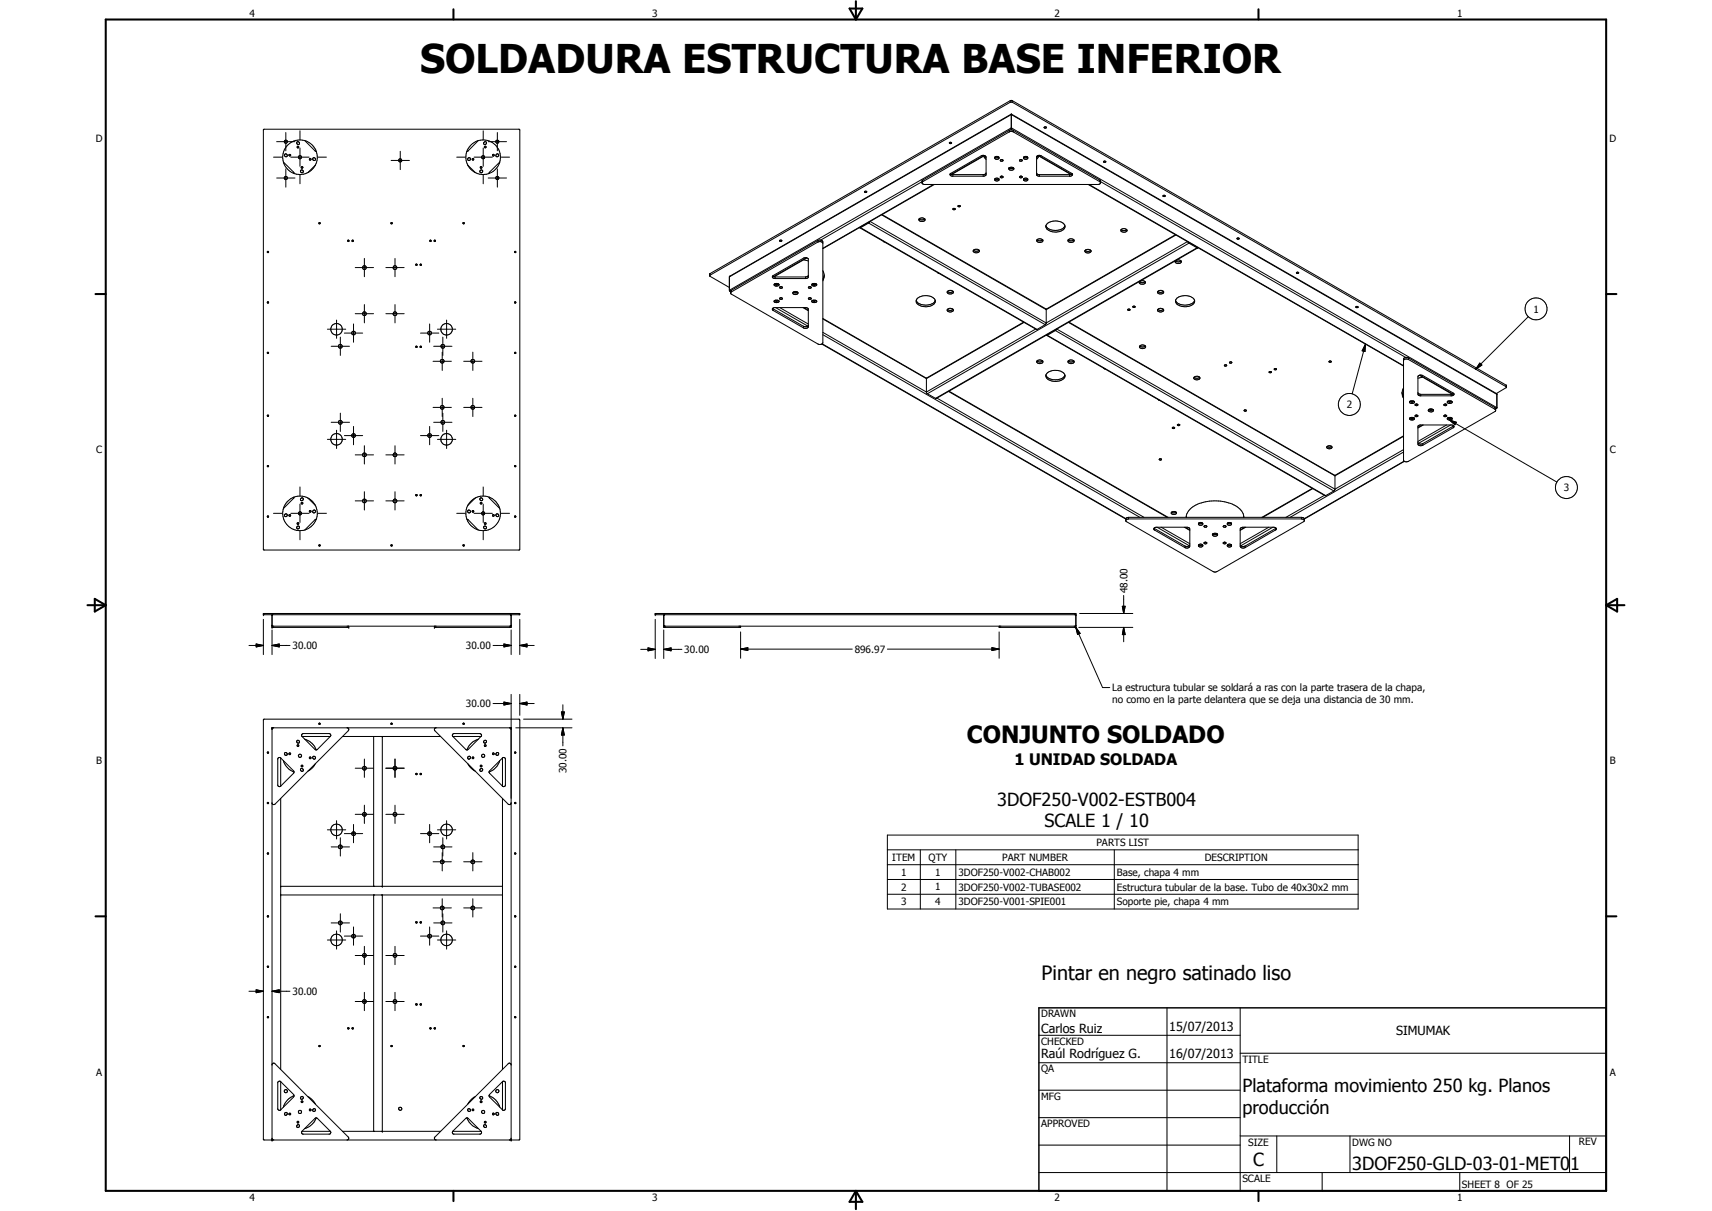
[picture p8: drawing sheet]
<svg xmlns="http://www.w3.org/2000/svg" width="594mm" height="420mm" viewBox="0 0 594 420" stroke-linecap="round" stroke-linejoin="round" font-family="sans-serif">
<defs><g id="words">
<text font-size="13.7" x="145.7" y="25.4">SOLDADURA ESTRUCTURA BASE INFERIOR</text>
<text font-size="8.2" x="335.5" y="257.9">CONJUNTO SOLDADO</text>
<text font-size="6.9" x="361.4" y="340">Pintar en negro satinado liso</text>
<g font-size="6.3">
<text x="346" y="279.5">3DOF250-V002-ESTB004</text>
<text x="362.4" y="287">SCALE 1 / 10</text>
<text x="431.1" y="378.8">Plataforma movimiento 250 kg. Planos</text>
<text x="431.1" y="386.4">producción</text>
<text x="434.8" y="404.7">C</text>
<text x="469.2" y="406">3DOF250-GLD-03-01-MET01</text>
</g>
<text font-size="5.5" x="352" y="265.3">1 UNIDAD SOLDADA</text>
<g font-size="4.4">
<text x="361.3" y="358.4">Carlos Ruiz</text>
<text x="405.7" y="357.7">15/07/2013</text>
<text x="484.5" y="359.1">SIMUMAK</text>
<text x="361.3" y="367.1">Raúl Rodríguez G.</text>
<text x="405.7" y="367.2">16/07/2013</text>
</g>
<g font-size="3.5">
<text x="86.6" y="5.8">4</text>
<text x="226.3" y="5.8">3</text>
<text x="365.9" y="5.8">2</text>
<text x="505.6" y="5.8">1</text>
<text x="33.3" y="49.4">D</text>
<text x="558.5" y="49.4">D</text>
<text x="532.1" y="108.5">1</text>
<text x="467.3" y="141.6">2</text>
<text x="33.4" y="157.3">C</text>
<text x="558.6" y="157.3">C</text>
<text x="542.6" y="170.5">3</text>
<text x="391.2" y="205.8" transform="rotate(-90 391.2 205.8)">48.00</text>
<text x="101.5" y="225.2">30.00</text>
<text x="161.7" y="225.2">30.00</text>
<text x="237.4" y="226.5">30.00</text>
<text x="296.6" y="226.5">896.97</text>
<text x="385.9" y="239.6">La estructura tubular se soldará a ras con la parte trasera de la chapa,</text>
<text x="161.7" y="245.4">30.00</text>
<text x="385.9" y="243.8">no como en la parte delantera que se deja una distancia de 30 mm.</text>
<text x="33.4" y="265.2">B</text>
<text x="196.6" y="268.3" transform="rotate(-90 196.6 268.3)">30.00</text>
<text x="558.6" y="265.2">B</text>
<text x="380.4" y="293.6">PARTS LIST</text>
<text x="309.6" y="298.7">ITEM</text>
<text x="322.2" y="298.7">QTY</text>
<text x="347.8" y="298.7">PART NUMBER</text>
<text x="418" y="298.7">DESCRIPTION</text>
<text x="312.7" y="303.8">1</text>
<text x="324.6" y="303.8">1</text>
<text x="332.6" y="303.9">3DOF250-V002-CHAB002</text>
<text x="387.6" y="303.9">Base, chapa 4 mm</text>
<text x="312.7" y="309">2</text>
<text x="324.6" y="308.9">1</text>
<text x="332.6" y="309">3DOF250-V002-TUBASE002</text>
<text x="387.6" y="309">Estructura tubular de la base. Tubo de 40x30x2 mm</text>
<text x="312.7" y="314.1">3</text>
<text x="324.6" y="314.1">4</text>
<text x="332.6" y="314.1">3DOF250-V001-SPIE001</text>
<text x="387.6" y="314.2">Soporte pie, chapa 4 mm</text>
<text x="101.5" y="345.2">30.00</text>
<text x="361.3" y="353">DRAWN</text>
<text x="361.3" y="362.5">CHECKED</text>
<text x="431.1" y="368.7">TITLE</text>
<text x="33.4" y="373.2">A</text>
<text x="361.3" y="372.1">QA</text>
<text x="558.6" y="373.2">A</text>
<text x="361.3" y="381.6">MFG</text>
<text x="361.3" y="391.1">APPROVED</text>
<text x="433.1" y="397.5">SIZE</text>
<text x="469.2" y="397.5">DWG NO</text>
<text x="547.9" y="397.4">REV</text>
<text x="431.1" y="410.2">SCALE</text>
<text x="507.3" y="412.3">SHEET 8 OF 25</text>
<text x="86.6" y="416.7">4</text>
<text x="226.3" y="416.7">3</text>
<text x="365.9" y="416.7">2</text>
<text x="505.6" y="416.7">1</text>
</g>
</g></defs>
<g fill="none" stroke="#000" stroke-width=".35">
<path d="M350.6 34.9v.6M350.6 35.5h.7M350.6 34.9h.7M350.6 35.5l-104.2 60M350.6 34.9l-104.2 60M350.9 39.6v5.4M350.9 39.6l-97.8 56.5M350.9 39.6l168.4 96.9M351.3 34.9v.6M351.3 35.5l171.3 98.7M351.3 34.9l171.3 98.7M91.5 44.9h88.8v145.9h-88.6l-.3-.2z"/>
<path d="M94.9 54.5h3M96 49.1h6.4M98.3 56.2l3.6 3.5 .1 .5M99.2 46v6.3M99.2 58.6v6.3M100.3 53.6h.3a.3 .3 0 0 1 .2 .4 .3 .3 0 0 1-.4 .1 .3 .3 0 0 1-.1-.5zM100.9 54.5h6.4M103.2 50.8a.3 .3 0 0 1 .4 .1 .3 .3 0 0 1-.1 .4l-.3-.1zM104.1 45.4v3M104.1 51.4v6.3M104.6 57.9a.29 .29 0 0 1 .4 0 .29 .29 0 0 1-.2 .5l-.2-.1zM105.7 48.8l4 3.7"/>
<path d="M107.4 55.1a.31 .31 0 0 1 .5 0 .31 .31 0 0 1-.1 .4h-.4zM109.5 57.3l-2.7 2.6M110.3 54.5h3M135.7 55.7h6.4M138.9 52.5v6.3M158.5 54.5h3M162.3 57.3l2.7 2.6M163.9 55.1l.4-.1v.5h-.3zM164.5 54.5h6.4M166 48.8l-4 3.7M166.7 57.8a.31 .31 0 0 1 .5 .1 .31 .31 0 0 1-.1 .4 .31 .31 0 0 1-.4-.1zM167.7 45.4v3"/>
<path d="M167.7 51.4v6.3M168.1 50.9l.3-.2 .2 .4-.3 .2zM169.4 49.1h6.4M171 53.6h.4l.1 .4a.31 .31 0 0 1-.5 .1 .31 .31 0 0 1 0-.5zM172.6 46v6.3M172.6 58.6v6.3M173.4 56.2a6 6 0 0 1-5.2 4.3 6 6 0 0 1-5.9-3.2M173.4 56.2a6 6 0 0 0-6.3-7.6 6 6 0 0 0-4.8 8.7M173.4 56.2l-3.5 3.5-.2 .5M173.9 54.5h2.9M329.4 49.5l.5-.1 .3 .2a.44 .44 0 0 1-.4 .2 .44 .44 0 0 1-.4-.3zM341.3 54.1l.9 1.2"/>
<path d="M341.4 53.9l-11.3 6.6M341.6 54l.6 .8M341.7 54l-11.5 6.5M345.3 54.5a.68 .68 0 0 0 .6 .8 .68 .68 0 0 0 .7-.8M345.3 54.5l.4 .2 .9-.2M345.3 54.5l.4-.2 .9 .2M347.4 55.4h.4M347.5 55.4l-.4 .4h.9M347.5 55.4h.3M347.8 55.4l.3 .4M348.1 55.8h-.1M350.1 58.3l.6 .2 1-.2"/>
<path d="M350.2 58.3h1.5M350.2 58.2a1.05 1.05 0 0 1 1.6 .5 1 1 0 0 1-1 .4 1 1 0 0 1-.8-.8zM350.2 45.2h1.4M350.2 45.2v.6M350.2 45.8h1.4M350.2 45.2l-30 17.3M350.2 45.8l-30 17.2M351.6 45.2v.6M351.6 45.2l30 17.3M351.6 45.8l30 17.2M353.8 55.6l.7-.2 .2 .4-.7 .1zM354.1 55.4h.3"/>
<path d="M355.3 54.5l.4 .2 .9-.2M355.3 54.5a.67 .67 0 0 0 .6 .8 .67 .67 0 0 0 .7-.8M355.3 54.5l.4-.2 .9 .2M359.8 54.2l.7-.3 .7 .1 10.7 6.2a.54 .54 0 0 1 .2 .7 .54 .54 0 0 1-.7 .2h-10.9l-.6-.2zM360.2 54l11.4 6.5M360.2 54l-.5 .8M360.4 53.9l11.4 6.6M360.5 54.1l-.8 1.2M362.4 44.1a.35 .35 0 0 1 .4-.1 .35 .35 0 0 1 .2 .4h-.5zM382.9 56h.1a.34 .34 0 0 1 .4-.2 .34 .34 0 0 1 .2 .5h-.5zM96 61.8h6.4M104.1 60.7v3.1"/>
<path d="M110.7 77.3h.3l.1 .3h-.4zM167.7 60.7v3.1M169.4 61.8h6.4M298.3 79h.1M298.3 79h.3M298.4 79l61.5 35.3M298.6 79l61.3 35.3M300 66.5l.6-.2 .2 .3-.5 .2zM301.4 77.4l61.3 35.2M301.4 77.4l-2.8 1.6M301.7 77l-.3 .4M301.9 76.8l61.1 35.3 49.1-28.3"/>
<path d="M305.9 74.5l57.1 32.9 45-25.9M306.1 74.5l56.9 32.7M318.9 76a1.15 1.15 0 0 1 1.2-.4 1.15 1.15 0 0 1 .9 .9l-.8 .3h-.7l-.5-.3zM318.9 75.9l1 .4 1-.4M319.9 63l-35.1 20.3M320.2 62.5l-.3 .3 .1 .9 .7 .3h60.5l.7-.5v-.7l-.3-.3M320.2 62.5v.5M320.2 63l-.3 .4M323.9 64l-38.4 22.1M324.2 64l-38.7 22.3M329.8 60.2l10.6-6.1a1.25 1.25 0 0 1 1.8 .4v6.2l-.4 .3-11.4 .1-.7-.4zM329.8 60.3l.4 .2"/>
<path d="M330.7 72.5l.6-.2 .2 .3-.6 .2zM330.7 60.6v.5M332.5 71.4l.5-.1 .2 .2-.5 .3zM341.2 60.6v.5M342.2 60.1l-.8 .5-11.2-.1M345.3 62l-.1 .2a.71 .71 0 0 0 .8 .6 .71 .71 0 0 0 .6-.8M345.3 62l.6 .3 .7-.3M345.3 62l.4-.2 .9 .2M347.2 61.3l.6-.2 .3 .4-.6 .2-.4-.2zM353.8 61.3l.7-.2 .2 .3a.53 .53 0 0 1-.5 .3 .53 .53 0 0 1-.4-.4zM355.3 62l.6 .3 .7-.3M355.3 62l-.1 .1a.74 .74 0 0 0 .7 .7 .74 .74 0 0 0 .8-.7l-.1-.1"/>
<path d="M355.3 62l.4-.2 .9 .2M359.7 60.1l.8 .5h10.9l.7-.3M360.7 60.6v.5M362.9 78.3a4.3 4.3 0 0 0 6.6 .2v-.2M363.5 77.5a4.7 4.7 0 0 1 5.9 .5 1.57 1.57 0 0 1-1.1 2.1 4.4 4.4 0 0 1-5.3-1.1v-.8zM371.2 60.6v.5M377.6 64l109.4 63M377.9 64l109.1 62.9M381.6 62.5v.5M381.6 63l.3 .4M381.9 63l105.9 61M389 79.7a1.52 1.52 0 0 0 2 0"/>
<path d="M389.2 79.5a1.11 1.11 0 0 1 1.1-.2 1.11 1.11 0 0 1 .8 .8 1.24 1.24 0 0 1-2.1-.3zM403.6 67.9l.4-.2 .4 .3-.6 .2zM120.7 83.4l.5 .2-.4 .2zM122.2 83.4h.3v.4l-.3-.1zM123.3 92.8h6.3M126.4 89.7v6.3M133.9 92.8h6.3M137.1 89.7v6.3M149.3 83.3h.1M150.7 83.4a.26 .26 0 0 1 .4 .1 .26 .26 0 0 1-.4 .3zM246.3 95l-.1 .1M246.4 94.9l-.1 .9 6.8 3.9"/>
<path d="M246.4 95.5l-.2 .1M246.4 94.9v.6M253.1 96.1l97.8-56.3 168.5 97M253.1 96.1v4.6M268.1 95.8l.5 .3M268.6 96.1h.4M268.7 98.6l-.1 .1M268.8 98.5h1.4M268.8 98.5h1.3l.2 .4-.5 .3h-.8l-.4-.4zM269 96.6a.62 .62 0 0 1-.9-.1 .62 .62 0 0 1 .2-.9l10.5-6 .9-.2 .8 .4v6.4l-1 .4M269 96.1v.5M269 96.6h10.5"/>
<path d="M269 96.1h10.5M269.3 98.7v.5M269.6 98.7v.5M270.5 83.5l.6-.2 .2 .3-.5 .1zM270.8 99.5l.5 .1a.39 .39 0 0 1-.3 .4 .39 .39 0 0 1-.4-.4l.3-.1M278.8 90.2l1.7 .4M279.5 96.1v.5M279.8 89.5l-11.4 6.5M280 89.5l-11.4 6.6M280.5 95.6l-1 .5M280.8 99.5l.7 .1a.42 .42 0 0 1-.5 .4 .42 .42 0 0 1-.4-.4l.3-.1M281.8 98.6l.9-.3 .5 .2 .2 .4-.4 .3h-.8l-.4-.2z"/>
<path d="M281.8 98.5h1.4M282.4 98.7v.5M282.7 98.7v.5M283.8 83.4h.2a1.16 1.16 0 0 1 1.5 .5v35a1.11 1.11 0 0 1-1.7 .4l-30.1-17.3-.2-1 .3-.3M283.8 84l.4-.1a1.13 1.13 0 0 1 1.3 .5M283.8 83.4v.6M283.8 84l-30 17.3M283.8 83.4l-30 17.3M285.5 93.9l.5 1.6M286 95.5l-.5 2M286 95.4l-.5 1.5M306.5 83.7l.5 .3"/>
<path d="M325.3 94.5l.5 .4M337.8 86.8a1.33 1.33 0 0 1 2.1 .4 1.21 1.21 0 0 1-1.2 .5 1.21 1.21 0 0 1-1-.7zM337.8 86.8a1.5 1.5 0 0 0 2 0M359.9 83.2a1.45 1.45 0 0 0 1.9 0M360 83.1a1.12 1.12 0 0 1 1.1-.3 1.12 1.12 0 0 1 .8 .9 1.11 1.11 0 0 1-1.2 .5 1.11 1.11 0 0 1-.9-1zM370.7 83.2a1.57 1.57 0 0 0 2 0M370.7 83.2a1.08 1.08 0 0 0 .9 1 1.08 1.08 0 0 0 1.1-.7v-.3M370.7 83.2a1.44 1.44 0 0 1 2 0M376.5 86.9l1 .3 1-.3M376.7 86.7a1.3 1.3 0 0 1 1.9 .5 1.21 1.21 0 0 1-1.1 .6 1.21 1.21 0 0 1-1-.8zM395.4 97.7a1.2 1.2 0 0 1 2 .5 1.46 1.46 0 0 1-2.1 0zM395.4 97.7l1 .4 .9-.4"/>
<path d="M407.9 90.6a1.57 1.57 0 0 0 1.9 0M407.9 81.4l-44.9 25.9M408 90.4a1.13 1.13 0 0 1 1.9 .6 1.24 1.24 0 0 1-2.1-.3zM412.2 83.9l.4 .5M412.6 84.4l-90.8 52.2M412.6 84.4l2.8 1.6M415.4 86l-90.8 52.2M415.4 86h.2M415.6 86l-91 52.2M415.7 85.9l-.1 .1M429.3 82.7v.1M449.9 94.5l.4-.1 .4 .3-.6 .2z"/>
<path d="M92.7 104.9l.3-.2 .2 .2-.3 .3zM113.6 114.2h6.4M116.8 111v6.4M118.1 117v6.3M119.5 115.6h6.4M122.7 112.4v6.3M123.3 108.8h6.3M126.4 105.7v6.3M133.9 108.8h6.3M137.1 105.7v6.3M145.9 115.6h6.4M149.1 112.4v6.3"/>
<path d="M151.8 114.2h6.4M153.7 117v6.3M155 111v6.4M178.6 104.8h.3v.4l-.3-.1zM253.1 100.7l97.8-56.3 168.5 97M253.1 100.7l.3 .3M253.3 101l.2 .1M253.4 101l.1 .1M253.8 101.3l-.3 .3M253.8 100.7v.6M268 107.1l.8-.4h10.9l.6 .2 .2 6.6-.8 .4-.9-.2M268 107.1l.3 .6"/>
<path d="M268.1 107l.2 .1M268.3 107.1v.6M268.3 107.7l10.5 6M268.3 107.1l10.5 6.1M268.8 104.3h1.4M269.1 106.7l11.2 6.5M269.3 105h.3M269.3 104.4v.6M269.6 104.4v.6M270.1 104.3a.45 .45 0 0 1 .1 .6 .45 .45 0 0 1-.6 .1M270.1 104.3h-1.3a.44 .44 0 0 0-.1 .6 .44 .44 0 0 0 .6 .1M270.6 106.7l9.9 5.7"/>
<path d="M270.6 103.4a.48 .48 0 0 1 .5-.1 .48 .48 0 0 1 .3 .5 .48 .48 0 0 1-.5 .1 .48 .48 0 0 1-.3-.5zM270.8 103.3h.4M275.2 101.4a.59 .59 0 0 0 .1 .8 .59 .59 0 0 0 .8 0l.7-.3v-.5M275.2 101.4h1.6M275.2 101.4l.6 .2 1-.2M275.2 101.4l.6-.3 1 .3M278.6 106.7l1.9 1.1M278.8 113.2v.5M278.9 106.7l1.6 .9M280.3 113.2l-.6 .2-.9-.2M280.5 112.9l-.2 .3M280.8 103.3l.7 .2a.42 .42 0 0 1-.5 .4 .42 .42 0 0 1-.4-.5l.4-.1"/>
<path d="M281.2 103.3h-.2M281.8 104.3h1.4M281.9 104.3a.44 .44 0 0 0-.1 .6 .44 .44 0 0 0 .6 .1M281.9 104.3h1.3M282.4 105h.3M282.4 104.4v.6M282.7 104.4v.6M283.2 104.3a.45 .45 0 0 1 .1 .6 .45 .45 0 0 1-.6 .1M285.2 119.4l105.4 60.7M285.3 119.3l105.4 60.7M285.5 116.1l110.1 63.4M285.5 110.7l36 20.7 33.9-19.6"/>
<path d="M285.5 110.5l36 20.7M318 104.2a3.9 3.9 0 0 0 5.3 1.3l.8-.6 .4-.7M318.5 103.4a4.4 4.4 0 0 1 6 .8 2.45 2.45 0 0 1-2.9 2.2 3 3 0 0 1-3.7-2zM328.8 101.1a1.15 1.15 0 0 1 1.1-.4 1.15 1.15 0 0 1 .9 .9l-.7 .4h-.8l-.5-.3zM328.8 107.4a1.57 1.57 0 0 0 1.9 0M328.8 107.4l-.1 .1a1.21 1.21 0 0 0 1 .8 1.21 1.21 0 0 0 1.1-.6l-.1-.3M328.8 107.4a1.49 1.49 0 0 1 1.9 0M328.8 101.1a1.57 1.57 0 0 0 1.9 0M355.2 111.8l-33.7 19.5M359.4 114.2l-37.9 21.8-36-20.7M362.7 112.6l-2.8 1.7M363 107.2h.1"/>
<path d="M363 107.2v.1M363 107.3v4.9l-.3 .4M363.1 116.2v.1M363.1 116.3h.3M363.2 116.3l96.8 55.7M363.4 116.3l96.6 55.7M366.2 114.7l96.7 55.6M366.2 114.7l-2.8 1.6M366.6 114.3l-.4 .4M366.7 114.2l96.5 55.5M370.7 111.8l92.5 53.3M370.9 111.8l92.3 53.3"/>
<path d="M391.4 107.3l.6-.1 .1 .4-.7 .1zM393.1 106.3l.6-.1 .2 .3-.5 .2zM401.7 101.3a1.15 1.15 0 0 1 1.1-.6 1.15 1.15 0 0 1 1 .9l-.7 .4h-.8l-.5-.3zM401.7 107.5a1.18 1.18 0 0 1 1.1-.5 1.18 1.18 0 0 1 1 .8 1.25 1.25 0 0 1-2.1-.3zM401.8 107.4a1.5 1.5 0 0 0 1.9 0M401.8 101.1l.9 .4 1-.4M407.9 104.2a4.3 4.3 0 0 0 5.9 1l.7-1M408.4 103.4a4.4 4.4 0 0 1 6.1 .8 2.46 2.46 0 0 1-2.9 2.2 2.99 2.99 0 0 1-3.7-2zM470.5 106.4l.4-.1 .4 .3-.7 .1zM473.8 119.4l-.1 2.6-1-.3zM473.8 119.4l-4.6 17.3M530.3 109.9l-18.2 18.2"/>
<path d="M92.7 122.3l.3-.1 .2 .3-.2 .2zM93 122.2l.1 .1M114.9 120.1h6.4M144.3 120.1h.4l-.1 .5-.3-.1zM145.8 120.1h.4l-.1 .5-.3-.1zM150.3 125.3h6.3M150.5 120.1h6.3M153.5 122.2v6.3M153.5 138.2v6.3M160.9 125.3h6.4M164.1 122.2v6.3M164.1 138.2v6.3"/>
<path d="M321.5 131.3v4.8l.3 .5M321.8 136.6l2.8 1.6M325.2 138.1l71.8 41.4M329.1 135.8l75.9 43.7M329.3 135.7l76 43.8M359.9 125.3a1.45 1.45 0 0 0 1.9 0M360 125.1a1.12 1.12 0 0 1 1.1-.3 1.12 1.12 0 0 1 .8 .9 1.11 1.11 0 0 1-1.2 .5 1.11 1.11 0 0 1-.9-.9zM362.9 130.1a4.3 4.3 0 0 0 6.2 .8l.4-.8M363.5 129.3a4.7 4.7 0 0 1 5.9 .6 1.52 1.52 0 0 1-1.1 2.1 3.9 3.9 0 0 1-5.4-1.4zM370.7 125.3a1.57 1.57 0 0 0 2 0M370.7 125.3a1.08 1.08 0 0 0 .9 .9 1.08 1.08 0 0 0 1.1-.6v-.3M370.7 125.3a1.44 1.44 0 0 1 2 0"/>
<path d="M383 127.8l.5 .3M395.5 120.1a1.5 1.5 0 0 0 2 0M395.5 120.1l-.1 .1a1.13 1.13 0 0 0 1.1 .7 1.13 1.13 0 0 0 1-.7v-.1M395.5 120.1a1.43 1.43 0 0 1 2 0M401.9 138.6l.4 .3M414.4 130.9a1.15 1.15 0 0 1 1.1-.4 1.15 1.15 0 0 1 .8 .9v.1a1.26 1.26 0 0 1-2-.4zM414.4 130.9a1.5 1.5 0 0 0 1.9 0M424.9 126.7l.7-.1a.33 .33 0 0 1-.3 .4 .33 .33 0 0 1-.4-.3zM425.7 126.8v.1M426.6 125.7l.5-.2 .4 .3-.4 .2zM440.4 129l.6-.1 .2 .3-.7 .1zM442.2 127.9l.4-.1 .4 .3-.6 .2z"/>
<path d="M461.2 125.4l.4-.2 .4 .3-.5 .2zM486.5 136.1l.5 1.6M487 134.6a3.3 3.3 0 0 0 0 3.6M488.7 124.2a1.28 1.28 0 0 0-1.7 .3v35.3l.4 .3h1.3l30-17.3 .3-.3v-.8l-.3-.3M488.7 124.7l-.8-.2-.9 .5M488.7 124.2v.5M488.7 124.7l30 17.3M488.7 124.2l30 17.2M489.2 139.3l.3-.2a1.07 1.07 0 0 1 1.3 .5l-.5 .4h-.6l-.5-.3zM489.3 139.2l.6 .2M489.9 139.4h.2M489.9 139.4v.6"/>
<path d="M490.1 139.4v.6M490.7 139.2l-.6 .2M492 136.2l.4 .5 .6 .1M492.1 130.4l.8-.3 .7 .1 10.7 6.2a.54 .54 0 0 1 .2 .7 .54 .54 0 0 1-.7 .2l-11.6-.1-.2-.4zM492.6 130.2l11.3 6.6M492.8 130.2l11.3 6.5M493 136.8h10.5M493 136.8v.5M493.7 130.9l-1.7 .3M502.3 139.3l.3-.2a1.07 1.07 0 0 1 1.3 .5l-.5 .4h-.7l-.4-.3zM502.4 139.2l.6 .2M503 139.4h.2"/>
<path d="M503 139.4v.6M503.2 139.4v.6M503.5 136.8v.5M503.8 139.2l-.6 .2M504 136.8h-.5M504.4 136.5l-.4 .3M513.5 126l.7 .7-2.1 1.4zM519.3 136.5l.1 5.1-.4 .3M522.6 134.2l.2 .1M522.6 133.6l.1 .9-3.4 2M522.6 133.6v.6M113.6 152.4h6.4"/>
<path d="M114.9 146.5h6.4M116.8 149.3v6.3M118.1 143.3v6.4M119.5 151.1h6.4M122.7 148v6.3M123.3 157.8h6.3M126.4 154.6v6.4M133.9 157.8h6.3M137.1 154.6v6.4M145.9 151.1h6.4M149.1 148v6.3M150.3 141.4h6.3"/>
<path d="M150.5 146.5h6.3M151.8 152.4h6.4M153.7 143.3v6.4M155 149.3v6.3M160.9 141.4h6.4M402.3 159.3l.5-.1 .2 .2-.5 .2zM406.8 148.4a.42 .42 0 0 1 .5-.2 .42 .42 0 0 1 .3 .3l-.4 .2zM408.6 147.4h.8a.47 .47 0 0 1-.4 .3 .47 .47 0 0 1-.4-.2zM431.7 142.4a.42 .42 0 0 1 .4-.2 .42 .42 0 0 1 .4 .3l-.5 .2zM460.5 155l.1-.1a.99 .99 0 0 1 1.6 .4 .96 .96 0 0 1-1 .4 .96 .96 0 0 1-.7-.7zM460.5 154.9l.6 .3 1-.3M487 151.4l-23.8 13.7"/>
<path d="M487 156l-23.8 13.7M487 156.8l-39.3 22.7M487 151.2l-23.8 13.8M489.3 145h1.4M489.3 144.9l-.1 .6 .7 .2M489.3 144.9h1.3M489.9 145.7h.2M489.9 145.2v.5M490.1 145.2v.5M490.6 144.9l.2 .5-.7 .3M491.1 140.3h.8a.4 .4 0 0 1-.4 .5 .4 .4 0 0 1-.4-.5zM491.4 144h.3"/>
<path d="M491.4 144l.5 .1 .1 .3M491.4 144l-.3 .4 .8 .1M492 144.4l-.1 .1M492 153.5a1.18 1.18 0 0 0 1.7 .4M493.6 147.4l-1.6 .9M493.7 153.9v.6M493.9 147.4l-1.9 1.1M495.7 142.2a.96 .96 0 0 1 1-.4 .96 .96 0 0 1 .7 .8 1.08 1.08 0 0 1-1.8-.3zM495.8 142.2h1.5M495.8 142.1l.5 .3 1-.3M501 144.2l.6-.2 .4 .3a.53 .53 0 0 1-.5 .3 .53 .53 0 0 1-.5-.4zM501 140.4l.9-.1a.44 .44 0 0 1-.3 .6 .44 .44 0 0 1-.6-.5z"/>
<path d="M501.4 144h.3M502 147.4l-10 5.8M502.4 145h1.4M502.4 144.9l1-.1 .4 .2 .1 .4-.7 .3M502.4 144.9l-.1 .6 .7 .2M503 145.7l2.4 .8-.5 .9zM503 145.7h.2M503 145.2v.5M503 145.7l37.2 21.6M503.2 145.2v.5M503.4 147.4l-11.2 6.4M504.3 148.4a.54 .54 0 0 0 .2-.7 .54 .54 0 0 0-.7-.3l-11.6 .2-.2 .4v6.1a1.15 1.15 0 0 0 1.7 .4"/>
<path d="M504.3 147.9v.5M504.3 148.4l-10.6 6.1M504.3 147.9l-10.6 6M504.4 147.7l-.1 .2M518.7 141.4v.6M518.7 142l.3 .3M92.7 179.2l.3-.2 .2 .2-.3 .3zM92.8 161.5l.4 .2-.1 .2-.3-.1zM93 161.5h.1M94.9 178.1h3M98.7 178.6l.4-.3 .4 .1 .2 .5-.4 .3h-.4zM100.9 178.1h6.4"/>
<path d="M102 172.5l-.1 .4-3.6 3.5M104.1 169v3M104.1 174.9v6.4M104.5 174.5l.4-.2 .2 .3-.4 .3zM106.8 172.8l2.7 2.6M107.4 177.2a.31 .31 0 0 1 .5 0 .31 .31 0 0 1-.1 .5 .31 .31 0 0 1-.4-.2zM110.3 178.1h3M123.3 173.8h6.3M126.4 170.6v6.4M133.9 173.8h6.3M137.1 170.6v6.4M158.5 178.1h3"/>
<path d="M164 177.2h.3l.1 .2a.3 .3 0 0 1-.4 .3 .3 .3 0 0 1 0-.5zM164.5 178.1h6.4M165 172.8l-2.7 2.6M166.7 174.4a.31 .31 0 0 1 .5 0 .31 .31 0 0 1-.1 .5 .31 .31 0 0 1-.4-.2zM167.7 169v3M167.7 174.9v6.4M169.7 172.5l3.7 3.9M170.9 178.7l.4-.2 .2 .4-.4 .2zM172.1 178.5a.49 .49 0 0 1 .9 .1 .49 .49 0 0 1-.6 .6l-.3-.3zM173.9 178.1h2.9M178.6 179.1l.3-.1 .1 .4-.3 .1zM391.6 179.5h60"/>
<path d="M391.6 179.5v.5M391.6 179.5l-.6 .1-.4 .5M406.5 177.7l.8 .3 .8-.3M408.1 177.7l.2 .3a.94 .94 0 0 1-1 .5 .94 .94 0 0 1-.8-.7M408.1 177.7l-.9-.2-.7 .3M411.6 179.2l.1 .3M431.6 179.2v.3a6.1 6.1 0 0 0-5.2-5 14.4 14.4 0 0 0-13.4 2.1l-1.1 1.6-.3 1.3M451.6 179.5l1 .5M451.6 179.5v.5M452.6 180v.1M455.4 169.5l-17.5 10M455.5 169.5l-17.3 10"/>
<path d="M459.6 171.9l-13.4 7.6M462.9 170.3l-2.9 1.7M463.2 169.7l-.3 .6M463.2 165.1v4.6M487.2 160l-34.6 20M487.3 160.1l-34.7 20M103.2 181.4l.5 .1-.2 .4-.4-.1zM104.1 184.3v3M109.7 180.2l-4 3.7M110.7 189.1l.2-.1 .2 .3-.2 .2zM162 180.2l4 3.7M167.7 184.3v3"/>
<path d="M168.2 181.4h.4v.4a.31 .31 0 0 1-.4 .1 .31 .31 0 0 1 0-.5zM390.6 180.1l.2 .8 30.7 17.6 .9-.2 29.9-17.3 .3-.3v-.6M391.6 180l-1 .6M391.6 180h60M400.5 183.3l.1 .1M400.6 183.9a.55 .55 0 0 1-.1-.7 .55 .55 0 0 1 .6-.3h11l.6 .2 .2 .4v6.1a1.18 1.18 0 0 1-1.7 .4M400.6 183.4v.5M400.6 183.9l10.6 6.1M400.6 183.4l10.6 6M401.5 182.9l11.2 6.5M402.9 182.9l10 5.7M411 182.9l1.9 1.1"/>
<path d="M411.2 189.4v.6M411.3 182.9l1.6 1M412.9 189a1.18 1.18 0 0 1-1.7 .4M415.9 189.1a.75 .75 0 0 1 .9-.4 .75 .75 0 0 1 .5 .9l-.2 .1a.77 .77 0 0 1-.8 .1 .77 .77 0 0 1-.4-.7zM416 181.5l.6 .2 .7-.2M416 181.5l.4-.2 .9 .2M416 189l.6 .3 .7-.3M416 181.5l-.1 .1a.7 .7 0 0 0 .7 .7 .7 .7 0 0 0 .7-.8M417.8 188.4v.1M418.4 182.4l.4 .2-.1 .3-.8-.1-.1-.3 .7-.1M418.4 188.1l.4 .2-.1 .3-.4 .1-.5-.2M418.5 188.1l-.7 .3"/>
<path d="M420.8 185.3l.6 .2 1-.2M420.9 185.3h1.5M422.4 185.2l-.8-.2-.8 .3M422.4 185.2a.84 .84 0 0 1-.6 .9 .84 .84 0 0 1-1-.3v-.5M424.4 182.6l.7-.2 .3 .3a.59 .59 0 0 1-1-.1zM424.5 188.3l.6-.2 .3 .2a.47 .47 0 0 1-.5 .4 .47 .47 0 0 1-.4-.4zM425.9 181.5a.81 .81 0 0 1 .9-.2 .81 .81 0 0 1 .5 .6 .77 .77 0 0 1-.8 .4 .77 .77 0 0 1-.6-.7zM425.9 181.5l.7 .2 .7-.2M425.9 189l.7 .3 .7-.3M426.1 188.9l.5-.1 .7 .3a.7 .7 0 0 1-.7 .7 .7 .7 0 0 1-.7-.8zM430.4 189a1.17 1.17 0 0 0 1.7 .4M432 182.9l-1.6 1"/>
<path d="M432.1 189.4v.6M432.3 182.9l-1.9 1.1M440.3 182.9l-9.9 5.7M441.7 182.9l-11.1 6.5M442.6 183.9l.3-.3-.1-.3-.7-.4-11.4 .1-.3 .5v6.1a1.17 1.17 0 0 0 1.7 .4M442.6 183.4v.5M442.6 183.9l-10.5 6.1M442.6 183.4l-10.5 6M442.8 183.3l-.2 .1M451.6 180l1 .6M91.4 212.9h89v.4h-89zM91.4 214.9v12.2"/>
<path d="M94.4 218.6v8.5M94.6 213.3l-.2 .2v3.5l.2 .3M121 217.3v.4h-26.6v-.4h83v.4h-26.7v-.4M177.2 213.3l.2 .2v3.5l-.2 .3M177.4 218.6v8.5M180.4 214.9v12.2M227.4 212.9h145.9v.4h-145.9zM227.4 214.9v13.6M230.3 218.6v9.9M230.5 213.3l-.2 .3v3.4l.2 .3M257 217.3v.4h-26.7v-.4h143v.4M257 219.2v9.2"/>
<path d="M346.7 217.3v.4h26.6M346.7 219.2v9.2M373.2 213.3v4M373.3 217.7l1.5 2.1-.9 .3zM373.3 217.7l9.3 20.8h2.5M374.3 217.7h18.8M374.6 212.9h18.5M389.5 210.4h.9l-.5 2.5zM389.9 217.7l.5 2.5h-.9zM389.9 206.6v6.3M389.9 217.7v5M86.4 223.9h5"/>
<path d="M88.9 223.4l2.5 .5-2.5 .6zM94.4 223.9l2.5-.5v1.1zM94.4 223.9h6.2M171.1 223.9h6.3M174.9 223.4l2.5 .5-2.5 .6zM180.4 223.9l2.5-.5v1.1zM180.4 223.9h5M222.3 225.3h5.1M224.9 224.8l2.5 .5-2.5 .5zM230.3 225.3l2.6-.5v1zM230.3 225.3h6.3M257 225.2l2.5-.5v1z"/>
<path d="M257 225.2h38.7M307.9 225.2h38.8M344.2 224.7l2.5 .5-2.5 .5zM91.5 249.6h88.8v145.8h-88.9zM94.4 252.5v143l.2-.1M94.4 252.5h83l-.2 .2M94.4 252.5l.2 .2M94.8 252.5l-.4 .4M103.2 258.4h.4v.6h-.4zM104.8 255.5l-.1-.6 .6-.4h8.9a.6 .6 0 0 1 .5 .4 .6 .6 0 0 1-.1 .6M104.8 255.5h9.8M104.8 255.5l4.8 4.7 .5-.2 4.5-4.5"/>
<path d="M105.7 256.5a6 6 0 0 1 4 3.7M110.8 250.9l.3 .1-.2 .4-.2-.2zM118.9 255.5h34M120.6 252.5l.4 .4-.1 .6-25.5 25.5-.7 .1-.3-.3M129.7 255.5v52M132.7 255.5v52M151.2 252.5l-.4 .4v.5l25.6 25.6 .6 .1 .4-.5M157.1 254.8l.5-.3h8.9l.6 .6-4.6 4.9-.5 .2-4.9-4.7zM157.1 255.5h9.9M160.7 251l.2-.1 .2 .3-.3 .1zM166 256.5a6 6 0 0 0-4 3.7M168.2 258.4h.4v.4a.31 .31 0 0 1-.4 .1 .31 .31 0 0 1 0-.5z"/>
<path d="M171.1 244.1h6.3M174.9 243.6l2.5 .5-2.5 .5zM176.9 252.5l.5 .6M177.4 240.9v154.6l-.2-.1M179 252.5h19.5M180.4 244.1l2.5-.5v1zM180.4 240.9v7.3M180.4 244.1h5M181.7 249.5h16.8M194.8 247h1l-.5 2.5zM195.3 252.5l.5 2.5h-1zM195.3 244.5v5"/>
<path d="M195.3 252.5v6.3M92.8 278.4l.4 .2v.2h-.4zM93 278.4h.1M96.5 263.1l.4-.3 .5 .2 4.6 4.8-.1 .5-4.8 4.6-.7-.4zM97.4 262.9v9.9M97.4 277v94M98.3 263.9a6.1 6.1 0 0 0 3.7 4M98.9 261.2l.4-.1 .4 .4-.2 .5h-.4l-.4-.3zM104.5 265.6l.4-.1 .2 .3-.4 .3zM107.4 262.7a.31 .31 0 0 1 .5 .1 .31 .31 0 0 1-.1 .4 .31 .31 0 0 1-.4-.1zM109.5 265l-1.3 1.7-1.4 .9M123.3 266.5h6.3"/>
<path d="M126.4 263.4v6.3M126.4 279.4v6.3M133.9 266.5h6.3M137.1 263.4v6.3M137.1 279.4v6.3M144.3 268.4h.4l-.1 .4-.3-.1zM145.8 268.4h.4l-.1 .4-.3-.1zM162.3 265l1.3 1.7 1.4 .9M163.9 262.8l.4-.1v.5h-.3zM166.7 265.6a.31 .31 0 0 1 .5 0 .31 .31 0 0 1-.1 .5 .31 .31 0 0 1-.4-.2zM171 261.3l.5 .1-.2 .4-.4-.1zM172.1 261.5l.5-.4a.49 .49 0 0 1 .4 .5 .49 .49 0 0 1-.5 .4 .49 .49 0 0 1-.4-.5z"/>
<path d="M173.4 263.9a6.2 6.2 0 0 1-3.7 4M174.4 263l.6-.2 .4 .4v9.3l-.6 .4-.4-.1-4.7-4.8 .2-.5zM174.4 262.9v9.9M174.4 277v94M178.6 278.4h.3l.1 .4h-.4zM92.7 296l.3-.1 .2 .3-.3 .1zM93 295.9l.1 .1M113.6 287.9h6.4M114.9 293.8h6.4M116.8 284.7v6.4M118.1 290.7v6.3M119.5 289.2h6.4"/>
<path d="M122.7 286v6.4M123.3 282.5h6.3M133.9 282.5h6.3M145.9 289.2h6.4M149.1 286v6.4M150.3 299h6.3M150.5 293.8h6.3M151.8 287.9h6.4M153.5 295.8v6.4M153.7 290.7v6.3M155 284.7v6.4M160.9 299h6.4"/>
<path d="M164.1 295.8v6.4M178.6 296h.3l.1 .2-.3 .1zM307.9 289.7h163.4v25.7h-163.4zM307.9 294.9h163.4M319.4 294.9v20.5M331.7 294.9v20.5M386.7 294.9v20.5M92.9 317.7l.3 .1-.2 .4-.3-.3zM97.4 307.5h77M97.4 310.5h77M118.1 317v6.4M129.7 310.5v82"/>
<path d="M132.7 310.5v82M150.3 315h6.3M153.5 311.8v6.4M153.7 317v6.4M160.9 315h6.4M164.1 311.8v6.4M307.9 300h163.4M307.9 305.1h163.4M307.9 310.3h163.4M92.7 335.3l.3-.1 .2 .2-.2 .3zM93 335.2h.1M113.6 326.1h6.4"/>
<path d="M114.9 320.2h6.4M116.8 323v6.3M119.5 324.8h6.4M122.7 321.6v6.4M123.3 331.5h6.3M126.4 328.3v6.4M133.9 331.5h6.3M137.1 328.3v6.4M145.9 324.8h6.4M149.1 321.6v6.4M150.5 320.2h6.3M151.8 326.1h6.4"/>
<path d="M155 323v6.3M86.4 343.9h5M88.9 343.4l2.5 .5-2.5 .5zM94.4 343.9l2.5-.5v1zM94.4 343.9h6.2M120.7 356.6l.2-.1 .3 .3-.4 .2zM123.3 347.5h6.3M126.4 344.3v6.3M133.9 347.5h6.3M137.1 344.3v6.3M144.3 348.3h.4l-.1 .4h-.2zM145.8 348.3h.4l-.1 .4-.3-.1z"/>
<path d="M149.1 356.7l.2-.2 .3 .3-.2 .2zM149.3 356.5h.1M178.6 352.7h.3l.1 .4h-.4zM360.5 359.2h69.9M405 349.7v63.5M430.4 349.7v63.5M94.4 369.3l.5-.4 .5 .2 25.5 25.4a.6 .6 0 0 1 .1 .7 .6 .6 0 0 1-.6 .3M97.4 375.3l4.6 4.8-.1 .5-4.5 4.5M97.4 375.3v9.8M97.4 375.3l-.6-.1-.4 .3v9.3l.4 .4 .6-.1M110.7 362.8l.2-.1 .2 .3-.3 .1zM110.7 362.8h.1"/>
<path d="M135.7 362.8h.1M135.8 362.7l.3 .1-.1 .3h-.3zM160.6 362.8l.3-.1 .2 .3-.3 .1zM160.7 362.8h-.1M174.4 375.3l-4.7 4.8 .2 .5 4.5 4.5M174.4 375.3v9.8M174.4 375.3l.6-.1 .4 .3v9.3l-.4 .4-.6-.1M177.4 369.5a.59 .59 0 0 0-.4-.6 .59 .59 0 0 0-.6 .2l-25.6 25.5v.5l.5 .4M360.5 368.7h69.9M360.5 378.2h69.9M430.4 365.4h127M94.4 395.1l.6 .4"/>
<path d="M100.3 386.3a.29 .29 0 0 1 .5 .1 .29 .29 0 0 1-.2 .4l-.4-.2zM102 380.2a6 6 0 0 0-3.7 3.9M103.2 389.1l.3-.1a.3 .3 0 0 1 .1 .5 .3 .3 0 0 1-.4 .1 .3 .3 0 0 1 0-.5zM104.6 382.1l.2-.1a.3 .3 0 0 1 .3 .4 .3 .3 0 0 1-.5 .1 .3 .3 0 0 1 0-.4zM104.8 392.5l4.5-4.5 .5-.1 4.8 4.6 .2 .5-.5 .5h-9.2l-.4-.4zM104.8 392.5h9.8M106.8 380.4l1.4 1 1.3 1.7M107.4 384.9l.4-.1a.31 .31 0 0 1 .1 .4 .31 .31 0 0 1-.4 .1 .31 .31 0 0 1-.1-.4zM109.7 387.9a6 6 0 0 1-4 3.7M118.9 392.5h34M157.1 392.5l4.5-4.5 .5-.1 4.8 4.6 .2 .5-.4 .5h-9.3l-.4-.4zM157.1 392.5h9.9"/>
<path d="M162 387.9a6 6 0 0 0 4 3.7M164 384.9h.3l.1 .2a.29 .29 0 0 1-.4 .2 .29 .29 0 0 1 0-.4zM165 380.4l-1.4 1-1.3 1.7M166.7 382a.31 .31 0 0 1 .5 .1 .31 .31 0 0 1-.1 .4 .31 .31 0 0 1-.4-.1zM168.1 389.2l.3-.2 .2 .5-.3 .1zM169.7 380.2a6.1 6.1 0 0 1 3.7 3.9M171 386.2h.4l.1 .4a.31 .31 0 0 1-.5 .1 .31 .31 0 0 1 0-.5zM177.4 394.9l-.1 .4-.5 .2M360.5 387.8h69.9M360.5 397.3h69.9M430.4 394.1h127M443.1 394.1v12.7"/>
<path d="M468.5 394.1v12.7M544.7 394.1v12.7M360.5 406.8h196.9M458.8 406.8v6.4M506.6 406.8v6.4"/>
<circle cx="99.2" cy="53.9" r=".49"/>
<circle cx="99.2" cy="49.2" r=".55"/>
<circle cx="103.4" cy="49.6" r=".51"/>
<circle cx="104.1" cy="54.5" r="6"/>
<circle cx="104.1" cy="54.6" r=".56"/>
<circle cx="104.7" cy="59.4" r=".5"/>
<circle cx="109" cy="55.2" r=".5"/>
<circle cx="138.9" cy="55.6" r=".56"/>
<circle cx="162.8" cy="55.2" r=".5"/>
<circle cx="167" cy="59.5" r=".51"/>
<circle cx="167.7" cy="54.6" r=".54"/>
<circle cx="168.3" cy="49.7" r=".51"/>
<circle cx="172.6" cy="49.2" r=".56"/>
<circle cx="172.6" cy="53.9" r=".49"/>
<circle cx="99.2" cy="61.8" r=".55"/>
<circle cx="135.9" cy="77.4" r=".24"/>
<circle cx="160.9" cy="77.4" r=".24"/>
<circle cx="172.6" cy="61.8" r=".54"/>
<circle cx="93" cy="87.4" r=".24"/>
<circle cx="126.5" cy="92.8" r=".65"/>
<circle cx="137.1" cy="92.8" r=".65"/>
<circle cx="144.5" cy="91.9" r=".25"/>
<circle cx="146" cy="91.9" r=".25"/>
<circle cx="149.4" cy="83.6" r=".25"/>
<circle cx="178.8" cy="87.4" r=".22"/>
<circle cx="429.6" cy="82.8" r=".32"/>
<circle cx="116.8" cy="114.3" r="2.01"/>
<circle cx="122.7" cy="115.6" r=".65"/>
<circle cx="126.5" cy="108.9" r=".66"/>
<circle cx="137.1" cy="108.9" r=".66"/>
<circle cx="149.1" cy="115.6" r=".64"/>
<circle cx="155" cy="114.2" r="2"/>
<circle cx="533" cy="107.2" r="3.8"/>
<circle cx="118.1" cy="120.1" r=".66"/>
<circle cx="153.5" cy="125.3" r=".66"/>
<circle cx="153.7" cy="120.2" r=".66"/>
<circle cx="164.1" cy="125.3" r=".64"/>
<circle cx="178.8" cy="122.4" r=".24"/>
<circle cx="93" cy="144.2" r=".23"/>
<circle cx="116.8" cy="152.4" r="2"/>
<circle cx="118.1" cy="146.5" r=".65"/>
<circle cx="122.7" cy="151.1" r=".67"/>
<circle cx="126.5" cy="157.8" r=".66"/>
<circle cx="137.1" cy="157.8" r=".64"/>
<circle cx="149.1" cy="151.1" r=".66"/>
<circle cx="153.4" cy="141.3" r=".63"/>
<circle cx="153.7" cy="146.5" r=".66"/>
<circle cx="155" cy="152.4" r="2.02"/>
<circle cx="164.1" cy="141.3" r=".66"/>
<circle cx="178.8" cy="144.2" r=".24"/>
<circle cx="468.2" cy="140.3" r="3.8"/>
<circle cx="100.6" cy="178.8" r=".31"/>
<circle cx="104.1" cy="178.1" r="6"/>
<circle cx="104.1" cy="178.1" r=".56"/>
<circle cx="104.7" cy="173.2" r=".5"/>
<circle cx="109" cy="177.5" r=".51"/>
<circle cx="126.4" cy="173.8" r=".65"/>
<circle cx="137.1" cy="173.8" r=".65"/>
<circle cx="144.5" cy="171.8" r=".26"/>
<circle cx="146" cy="171.8" r=".24"/>
<circle cx="162.7" cy="177.5" r=".48"/>
<circle cx="167" cy="173.3" r=".48"/>
<circle cx="167.7" cy="178.1" r=".55"/>
<circle cx="167.7" cy="178.1" r="6"/>
<circle cx="178.8" cy="161.7" r=".22"/>
<circle cx="543.6" cy="169.1" r="3.8"/>
<circle cx="103.5" cy="183" r=".51"/>
<circle cx="135.9" cy="189.2" r=".24"/>
<circle cx="160.9" cy="189.2" r=".23"/>
<circle cx="168.4" cy="183" r=".5"/>
<circle cx="103.4" cy="257.3" r=".52"/>
<circle cx="135.9" cy="251.1" r=".25"/>
<circle cx="168.3" cy="257.3" r=".51"/>
<circle cx="93" cy="261.1" r=".25"/>
<circle cx="100.6" cy="261.5" r=".31"/>
<circle cx="104.1" cy="262.3" r=".56"/>
<circle cx="104.7" cy="267.1" r=".5"/>
<circle cx="109" cy="262.9" r=".51"/>
<circle cx="126.5" cy="266.5" r=".66"/>
<circle cx="137.1" cy="266.5" r=".66"/>
<circle cx="162.7" cy="262.9" r=".49"/>
<circle cx="167" cy="267.1" r=".5"/>
<circle cx="167.7" cy="262.2" r=".54"/>
<circle cx="178.8" cy="261.1" r=".24"/>
<circle cx="116.8" cy="287.9" r="2.01"/>
<circle cx="118.1" cy="293.8" r=".63"/>
<circle cx="122.7" cy="289.2" r=".65"/>
<circle cx="126.5" cy="282.5" r=".66"/>
<circle cx="137.1" cy="282.5" r=".66"/>
<circle cx="149.1" cy="289.2" r=".66"/>
<circle cx="153.5" cy="299" r=".66"/>
<circle cx="153.7" cy="293.8" r=".65"/>
<circle cx="155" cy="287.9" r="2.02"/>
<circle cx="164.1" cy="299" r=".66"/>
<circle cx="153.5" cy="315" r=".66"/>
<circle cx="164.1" cy="315" r=".66"/>
<circle cx="178.8" cy="317.9" r=".24"/>
<circle cx="116.8" cy="326.1" r="2.01"/>
<circle cx="118.1" cy="320.2" r=".65"/>
<circle cx="122.7" cy="324.8" r=".65"/>
<circle cx="126.5" cy="331.5" r=".66"/>
<circle cx="137.1" cy="331.5" r=".66"/>
<circle cx="144.5" cy="320" r=".26"/>
<circle cx="146" cy="320" r=".24"/>
<circle cx="149.1" cy="324.8" r=".66"/>
<circle cx="153.7" cy="320.2" r=".66"/>
<circle cx="155" cy="326.1" r="2.03"/>
<circle cx="178.8" cy="335.4" r=".24"/>
<circle cx="93" cy="352.9" r=".24"/>
<circle cx="122.4" cy="356.8" r=".25"/>
<circle cx="126.5" cy="347.5" r=".66"/>
<circle cx="137.1" cy="347.5" r=".66"/>
<circle cx="150.9" cy="356.8" r=".25"/>
<circle cx="99.2" cy="378.6" r=".55"/>
<circle cx="172.6" cy="378.6" r=".54"/>
<circle cx="99.2" cy="386.4" r=".49"/>
<circle cx="103.5" cy="390.7" r=".51"/>
<circle cx="104.1" cy="385.8" r=".56"/>
<circle cx="104.8" cy="380.9" r=".5"/>
<circle cx="109" cy="385.1" r=".5"/>
<circle cx="138.9" cy="384.7" r=".54"/>
<circle cx="162.8" cy="385.2" r=".49"/>
<circle cx="167" cy="380.9" r=".5"/>
<circle cx="167.6" cy="385.8" r=".55"/>
<circle cx="168.3" cy="390.7" r=".5"/>
<circle cx="172.5" cy="386.4" r=".51"/>
</g>
<g fill="#000">
<circle cx="91.4" cy="212.9" r=".18"/>
<circle cx="91.4" cy="213.3" r=".18"/>
<circle cx="94.4" cy="217.7" r=".18"/>
<circle cx="94.4" cy="217.3" r=".18"/>
<circle cx="121" cy="217.7" r=".18"/>
<circle cx="150.7" cy="217.7" r=".18"/>
<circle cx="227.4" cy="212.9" r=".18"/>
<circle cx="227.4" cy="213.3" r=".18"/>
<circle cx="373.3" cy="213.3" r=".18"/>
<circle cx="373.3" cy="217.7" r=".18"/>
<circle cx="373.3" cy="217.3" r=".18"/>
<circle cx="373.3" cy="212.9" r=".18"/>
<circle cx="94.4" cy="252.5" r=".18"/>
<circle cx="132.7" cy="255.5" r=".18"/>
<circle cx="177.4" cy="252.5" r=".18"/>
<circle cx="97.4" cy="310.5" r=".18"/>
<circle cx="132.7" cy="307.5" r=".18"/>
<circle cx="132.7" cy="310.5" r=".18"/>
<circle cx="174.4" cy="310.5" r=".18"/>
<circle cx="94.4" cy="395.5" r=".18"/>
<circle cx="132.7" cy="392.5" r=".18"/>
<circle cx="177.4" cy="395.5" r=".18"/>
</g>
<g fill="none" stroke="#000" stroke-width=".71">
<path d="M36.7 6.8h520.7v406.4h-520.7zM157.3 3.2v3.6M294.8 3h4.4l-2.2 3.8zM297 .4v6.4M436.7 3.2v3.6M33.1 102h3.6M557.4 102h3.5M30.3 210h6.4M32.9 207.8l3.8 2.2-3.8 2.2zM557.4 210h6.3M557.4 210l3.8-2.2v4.4zM33.1 317.9h3.6"/>
<path d="M557.4 317.9h3.5M157.3 413.2v3.5M297 413.2v6.3M297 413.2l2.2 3.8h-4.4zM436.7 413.2v3.5"/>
</g>
<path d="M360.5 349.7h196.9v63.5h-196.9z" fill="none" stroke="#000" stroke-width=".51"/>
<g fill="#000">
<path d="M473.8 119.4l-.1 2.6-1-.3zM513.5 126l.7 .7-2.1 1.4zM503 145.7l2.4 .8-.5 .9zM373.3 217.7l1.5 2.1-.9 .3zM389.5 210.4h.9l-.5 2.5zM88.9 223.4l2.5 .5-2.5 .6zM94.4 223.9l2.5-.5v1.1zM174.9 223.4l2.5 .5-2.5 .6zM180.4 223.9l2.5-.5v1.1zM224.9 224.8l2.5 .5-2.5 .5zM230.3 225.3l2.6-.5v1zM257 225.2l2.5-.5v1z"/>
<path d="M344.2 224.7l2.5 .5-2.5 .5zM389.9 217.7l.5 2.5h-.9zM174.9 243.6l2.5 .5-2.5 .5zM180.4 244.1l2.5-.5v1zM194.8 247h1l-.5 2.5zM195.3 252.5l.5 2.5h-1zM88.9 343.4l2.5 .5-2.5 .5zM94.4 343.9l2.5-.5v1z"/>
</g>
<use href="#words"/>
</svg>
